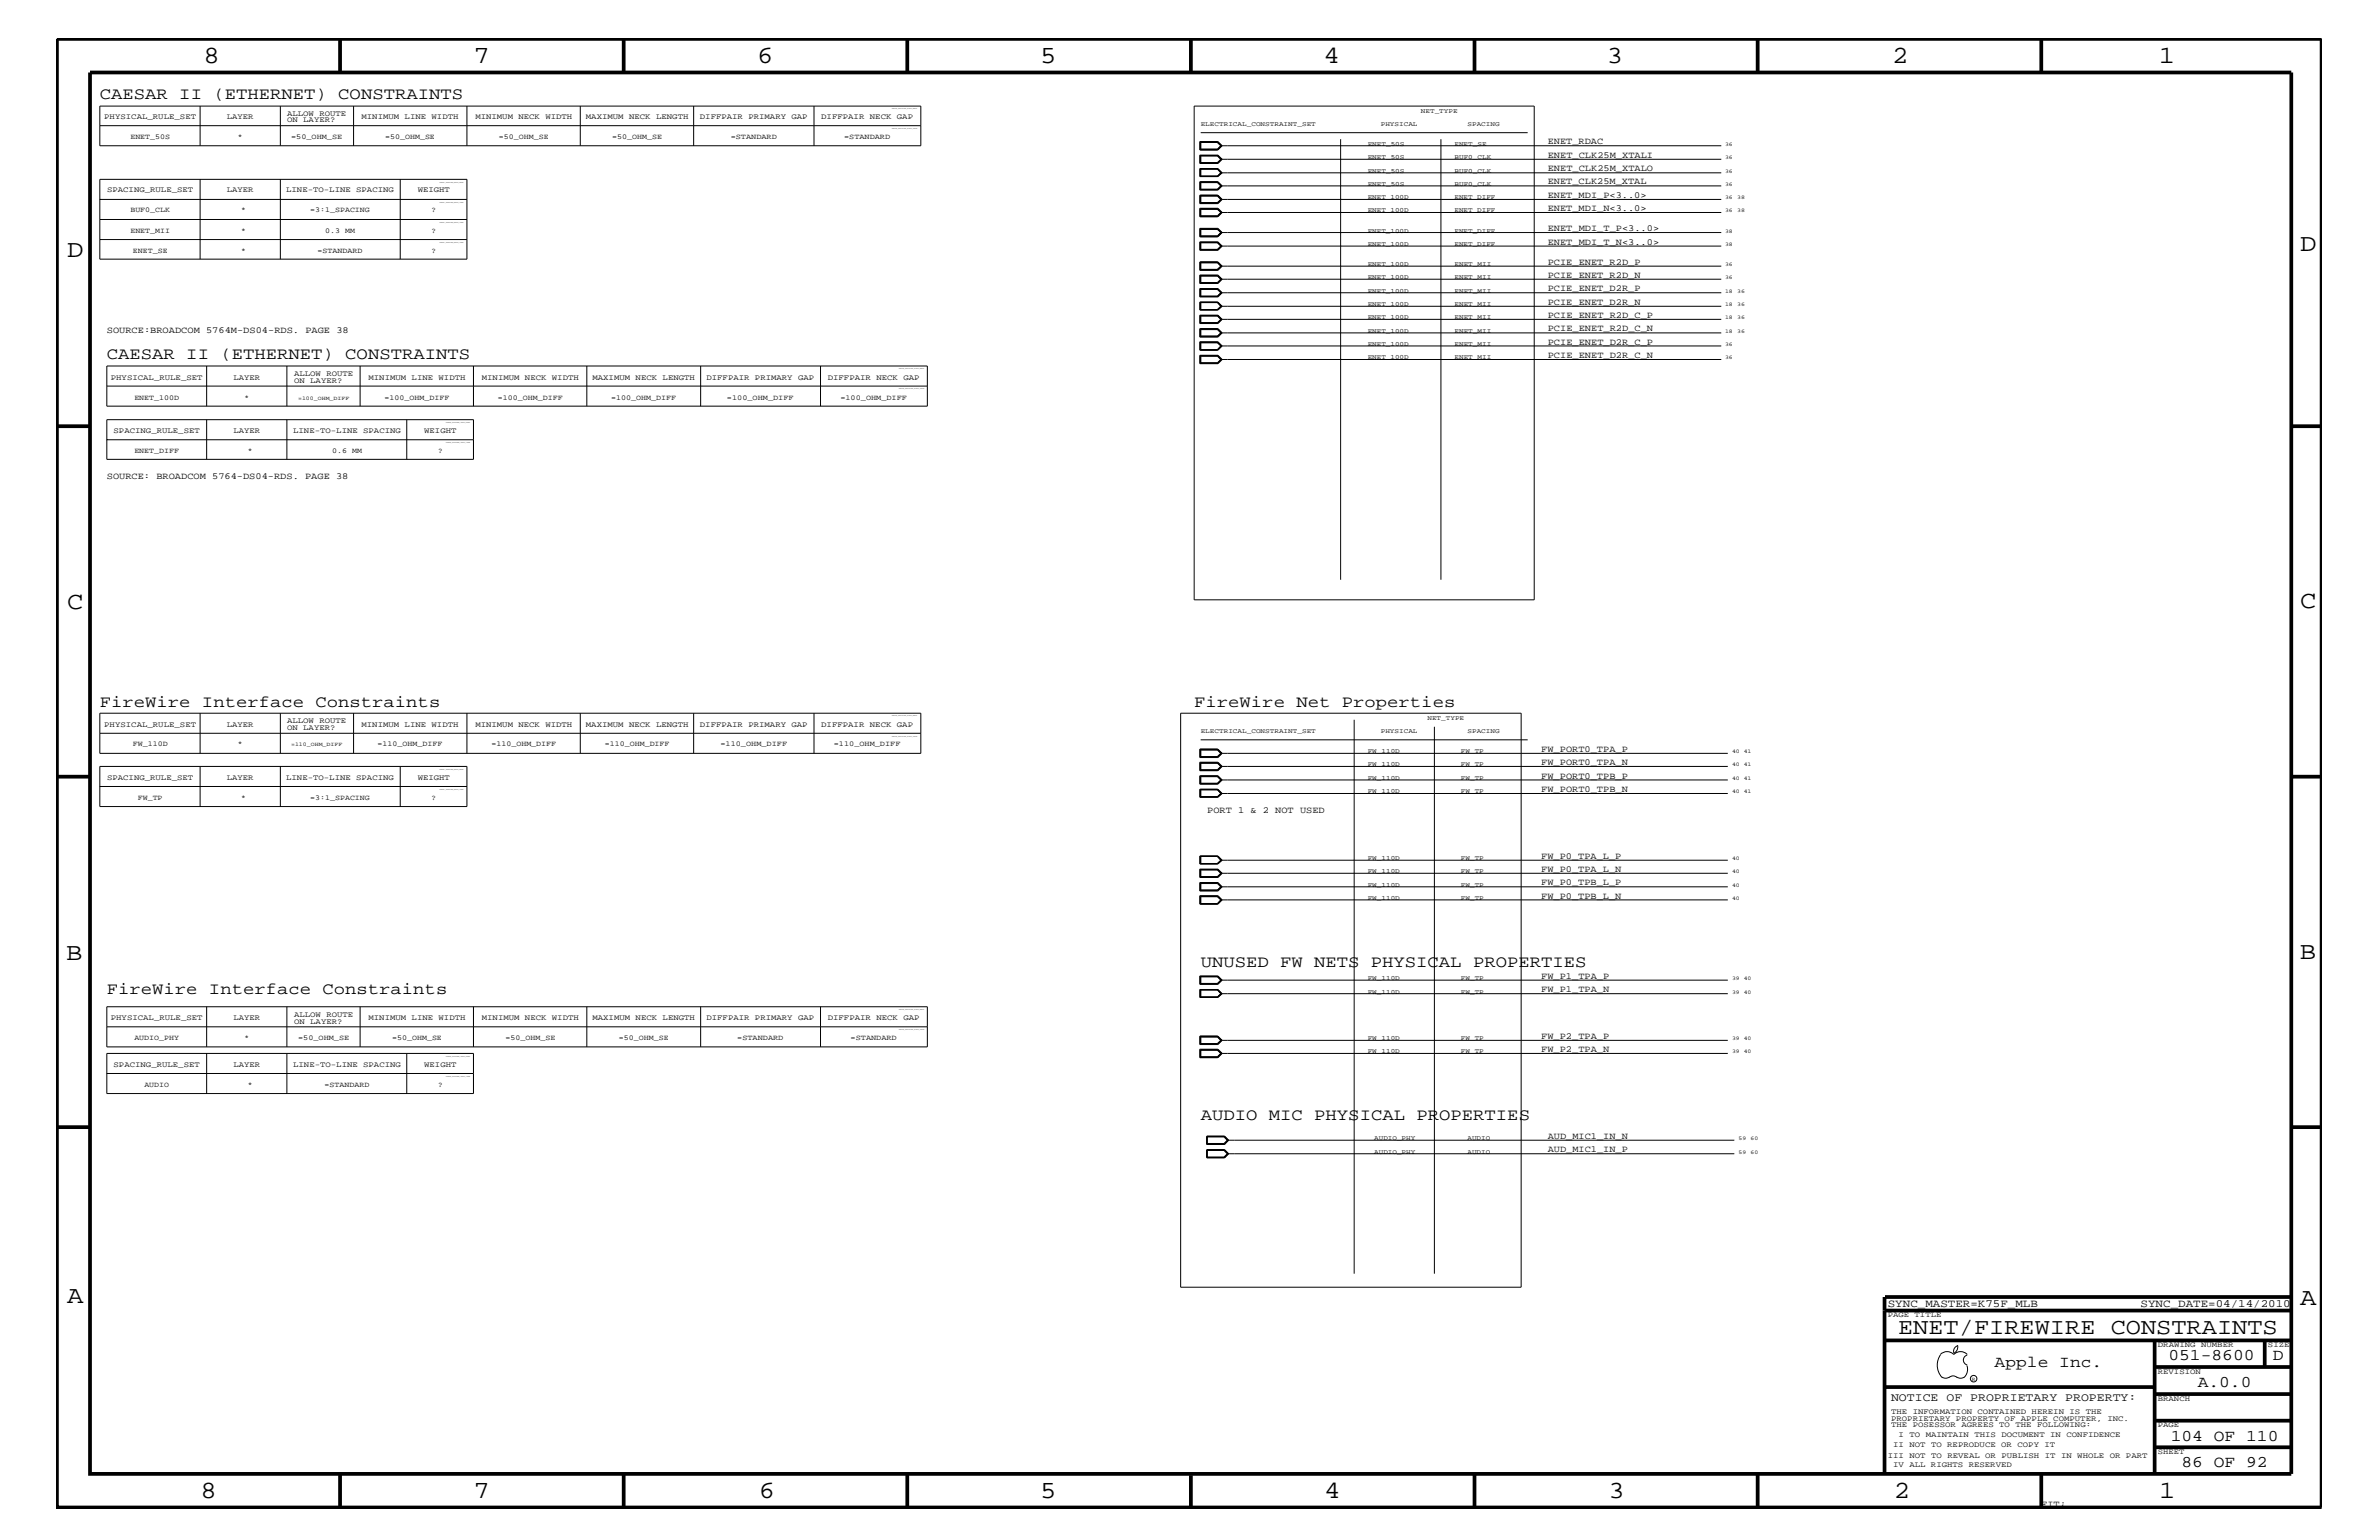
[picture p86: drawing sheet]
<svg xmlns="http://www.w3.org/2000/svg" width="432mm" height="279mm" viewBox="0 0 432 279" stroke-linecap="round" stroke-linejoin="round" font-family="sans-serif">
<defs><g id="words">
<g font-size="4.5">
<text x="36.9" y="11.5">8</text>
<text x="85.9" y="11.5">7</text>
<text x="137.4" y="11.5">6</text>
<text x="188.8" y="11.5">5</text>
<text x="240.2" y="11.5">4</text>
<text x="291.7" y="11.5">3</text>
<text x="343.4" y="11.5">2</text>
<text x="391.8" y="11.5">1</text>
<text x="12.2" y="46.7">D</text>
<text x="417.5" y="45.6">D</text>
<text x="12.2" y="110.5">C</text>
<text x="417.5" y="110.3">C</text>
<text x="417.4" y="173.9">B</text>
<text x="12" y="174.1">B</text>
<text x="12.2" y="236.4">A</text>
<text x="417.5" y="236.8">A</text>
<text x="36.4" y="271.8">8</text>
<text x="85.9" y="271.8">7</text>
<text x="137.8" y="271.8">6</text>
<text x="188.8" y="271.8">5</text>
<text x="240.4" y="271.8">4</text>
<text x="291.9" y="271.8">3</text>
<text x="343.7" y="271.8">2</text>
<text x="391.9" y="271.8">1</text>
</g>
<text font-size="4.1" x="344.5" y="242">ENET/FIREWIRE CONSTRAINTS</text>
<g font-size="3">
<text x="18.1" y="18">CAESAR II (ETHERNET) CONSTRAINTS</text>
<text x="19.4" y="65.2">CAESAR II (ETHERNET) CONSTRAINTS</text>
<text x="18.1" y="128.2">FireWire Interface Constraints</text>
<text x="216.7" y="128.2">FireWire Net Properties</text>
<text x="217.9" y="175.4">UNUSED FW NETS PHYSICAL PROPERTIES</text>
<text x="19.4" y="180.3">FireWire Interface Constraints</text>
<text x="217.9" y="203.2">AUDIO MIC PHYSICAL PROPERTIES</text>
<text x="362" y="248">Apple Inc.</text>
<text x="393.6" y="246.8">051-8600</text>
<text x="398.9" y="251.7">A.0.0</text>
<text x="412.5" y="246.8">D</text>
<text x="394" y="261.4">104 OF 110</text>
<text x="395.9" y="266.2">86 OF 92</text>
</g>
<text font-size="2.1" x="343.2" y="254.1">NOTICE OF PROPRIETARY PROPERTY:</text>
<g font-size="2">
<text x="342.6" y="237.2">SYNC_MASTER=K75F_MLB</text>
<text x="388.5" y="237.2">SYNC_DATE=04/14/2010</text>
</g>
<g font-size="1.7">
<text x="280.9" y="28.6">ENET_CLK25M_XTALI</text>
<text x="280.9" y="26.2">ENET_RDAC</text>
<text x="280.9" y="33.5">ENET_CLK25M_XTAL</text>
<text x="280.9" y="35.9">ENET_MDI_P&lt;3..0&gt;</text>
<text x="280.9" y="31.1">ENET_CLK25M_XTALO</text>
<text x="280.9" y="41.9">ENET_MDI_T_P&lt;3..0&gt;</text>
<text x="280.9" y="38.3">ENET_MDI_N&lt;3..0&gt;</text>
<text x="280.9" y="44.4">ENET_MDI_T_N&lt;3..0&gt;</text>
<text x="280.9" y="50.4">PCIE_ENET_R2D_N</text>
<text x="280.9" y="48">PCIE_ENET_R2D_P</text>
<text x="280.9" y="52.9">PCIE_ENET_D2R_P</text>
<text x="280.9" y="55.3">PCIE_ENET_D2R_N</text>
<text x="280.9" y="57.7">PCIE_ENET_R2D_C_P</text>
<text x="19.4" y="60.4">SOURCE:BROADCOM 5764M-DS04-RDS. PAGE 38</text>
<text x="280.9" y="60.1">PCIE_ENET_R2D_C_N</text>
<text x="280.9" y="62.5">PCIE_ENET_D2R_C_P</text>
<text x="280.9" y="65">PCIE_ENET_D2R_C_N</text>
<text x="19.4" y="87">SOURCE: BROADCOM 5764-DS04-RDS. PAGE 38</text>
<text x="279.7" y="136.4">FW_PORT0_TPA_P</text>
<text x="279.7" y="143.7">FW_PORT0_TPB_N</text>
<text x="279.7" y="141.3">FW_PORT0_TPB_P</text>
<text x="279.7" y="138.8">FW_PORT0_TPA_N</text>
<text x="219.1" y="147.5">PORT 1 &amp; 2 NOT USED</text>
<text x="279.7" y="155.8">FW_P0_TPA_L_P</text>
<text x="279.7" y="158.2">FW_P0_TPA_L_N</text>
<text x="279.7" y="160.6">FW_P0_TPB_L_P</text>
<text x="279.7" y="163.1">FW_P0_TPB_L_N</text>
<text x="279.7" y="177.6">FW_P1_TPA_P</text>
<text x="279.7" y="180">FW_P1_TPA_N</text>
<text x="279.7" y="188.5">FW_P2_TPA_P</text>
<text x="279.7" y="190.9">FW_P2_TPA_N</text>
<text x="280.9" y="206.6">AUD_MIC1_IN_N</text>
<text x="280.9" y="209.1">AUD_MIC1_IN_P</text>
<text x="370.5" y="273.5">FIT;</text>
</g>
<g font-size="1.4">
<text x="18.9" y="21.6">PHYSICAL_RULE_SET</text>
<text x="41.2" y="21.6">LAYER</text>
<text x="52.1" y="21">ALLOW ROUTE</text>
<text x="52.1" y="22.2">ON LAYER?</text>
<text x="65.6" y="21.6">MINIMUM LINE WIDTH</text>
<text x="86.3" y="21.6">MINIMUM NECK WIDTH</text>
<text x="106.3" y="21.6">MAXIMUM NECK LENGTH</text>
<text x="127" y="21.6">DIFFPAIR PRIMARY GAP</text>
<text x="149.1" y="21.6">DIFFPAIR NECK GAP</text>
<text x="23.7" y="25.3">ENET_50S</text>
<text x="43.2" y="25.3">*</text>
<text x="52.8" y="25.3">=50_OHM_SE</text>
<text x="69.9" y="25.3">=50_OHM_SE</text>
<text x="90.6" y="25.3">=50_OHM_SE</text>
<text x="111.1" y="25.3">=50_OHM_SE</text>
<text x="132.6" y="25.3">=STANDARD</text>
<text x="153.2" y="25.3">=STANDARD</text>
<text x="19.4" y="34.9">SPACING_RULE_SET</text>
<text x="41.2" y="34.9">LAYER</text>
<text x="51.9" y="34.9">LINE-TO-LINE SPACING</text>
<text x="75.8" y="34.9">WEIGHT</text>
<text x="23.7" y="38.6">BUF0_CLK</text>
<text x="43.8" y="38.6">*</text>
<text x="56.3" y="38.6">=3:1_SPACING</text>
<text x="78.3" y="38.6">?</text>
<text x="23.7" y="42.2">ENET_MII</text>
<text x="24.1" y="45.8">ENET_SE</text>
<text x="43.8" y="42.2">*</text>
<text x="43.8" y="45.8">*</text>
<text x="57.7" y="45.8">=STANDARD</text>
<text x="59" y="42.2">0.3 MM</text>
<text x="78.3" y="42.2">?</text>
<text x="78.3" y="45.8">?</text>
<text x="20.1" y="68.9">PHYSICAL_RULE_SET</text>
<text x="42.4" y="68.9">LAYER</text>
<text x="53.4" y="68.3">ALLOW ROUTE</text>
<text x="53.4" y="69.5">ON LAYER?</text>
<text x="66.9" y="68.9">MINIMUM LINE WIDTH</text>
<text x="87.5" y="68.9">MINIMUM NECK WIDTH</text>
<text x="107.5" y="68.9">MAXIMUM NECK LENGTH</text>
<text x="128.2" y="68.9">DIFFPAIR PRIMARY GAP</text>
<text x="150.2" y="68.9">DIFFPAIR NECK GAP</text>
<text x="24.4" y="72.5">ENET_100D</text>
<text x="44.4" y="72.5">*</text>
<text x="69.8" y="72.5">=100_OHM_DIFF</text>
<text x="90.4" y="72.5">=100_OHM_DIFF</text>
<text x="111" y="72.5">=100_OHM_DIFF</text>
<text x="132" y="72.5">=100_OHM_DIFF</text>
<text x="152.5" y="72.5">=100_OHM_DIFF</text>
<text x="20.6" y="78.5">SPACING_RULE_SET</text>
<text x="24.4" y="82.2">ENET_DIFF</text>
<text x="42.4" y="78.5">LAYER</text>
<text x="45" y="82.2">*</text>
<text x="53.2" y="78.5">LINE-TO-LINE SPACING</text>
<text x="60.3" y="82.2">0.6 MM</text>
<text x="77" y="78.5">WEIGHT</text>
<text x="79.5" y="82.2">?</text>
<text x="18.9" y="131.9">PHYSICAL_RULE_SET</text>
<text x="41.2" y="131.9">LAYER</text>
<text x="52.1" y="131.2">ALLOW ROUTE</text>
<text x="65.6" y="131.9">MINIMUM LINE WIDTH</text>
<text x="86.3" y="131.9">MINIMUM NECK WIDTH</text>
<text x="106.3" y="131.9">MAXIMUM NECK LENGTH</text>
<text x="127" y="131.9">DIFFPAIR PRIMARY GAP</text>
<text x="149.1" y="131.9">DIFFPAIR NECK GAP</text>
<text x="24.1" y="135.4">FW_110D</text>
<text x="43.2" y="135.4">*</text>
<text x="52.1" y="132.4">ON LAYER?</text>
<text x="68.5" y="135.4">=110_OHM_DIFF</text>
<text x="89.2" y="135.4">=110_OHM_DIFF</text>
<text x="109.8" y="135.4">=110_OHM_DIFF</text>
<text x="130.8" y="135.4">=110_OHM_DIFF</text>
<text x="151.3" y="135.4">=110_OHM_DIFF</text>
<text x="19.4" y="141.5">SPACING_RULE_SET</text>
<text x="41.2" y="141.5">LAYER</text>
<text x="51.9" y="141.5">LINE-TO-LINE SPACING</text>
<text x="75.8" y="141.5">WEIGHT</text>
<text x="25" y="145.1">FW_TP</text>
<text x="43.8" y="145.1">*</text>
<text x="56.3" y="145.1">=3:1_SPACING</text>
<text x="78.3" y="145.1">?</text>
<text x="20.1" y="185.1">PHYSICAL_RULE_SET</text>
<text x="42.4" y="185.1">LAYER</text>
<text x="53.4" y="184.5">ALLOW ROUTE</text>
<text x="53.4" y="185.7">ON LAYER?</text>
<text x="66.9" y="185.1">MINIMUM LINE WIDTH</text>
<text x="87.5" y="185.1">MINIMUM NECK WIDTH</text>
<text x="107.5" y="185.1">MAXIMUM NECK LENGTH</text>
<text x="128.2" y="185.1">DIFFPAIR PRIMARY GAP</text>
<text x="150.2" y="185.1">DIFFPAIR NECK GAP</text>
<text x="24.4" y="188.8">AUDIO_PHY</text>
<text x="44.4" y="188.8">*</text>
<text x="54.1" y="188.8">=50_OHM_SE</text>
<text x="71.2" y="188.8">=50_OHM_SE</text>
<text x="91.7" y="188.8">=50_OHM_SE</text>
<text x="112.3" y="188.8">=50_OHM_SE</text>
<text x="133.8" y="188.8">=STANDARD</text>
<text x="154.4" y="188.8">=STANDARD</text>
<text x="20.6" y="193.6">SPACING_RULE_SET</text>
<text x="26.2" y="197.2">AUDIO</text>
<text x="42.4" y="193.6">LAYER</text>
<text x="45" y="197.2">*</text>
<text x="53.2" y="193.6">LINE-TO-LINE SPACING</text>
<text x="58.9" y="197.2">=STANDARD</text>
<text x="77" y="193.6">WEIGHT</text>
<text x="79.5" y="197.2">?</text>
<text x="342.6" y="239">PAGE TITLE</text>
<text x="391.7" y="244.5">DRAWING NUMBER</text>
<text x="411.6" y="244.5">SIZE</text>
<text x="391.7" y="249.3">REVISION</text>
<text x="343.2" y="256.6">THE INFORMATION CONTAINED HEREIN IS THE</text>
<text x="343.2" y="257.8">PROPRIETARY PROPERTY OF APPLE COMPUTER, INC.</text>
<text x="391.7" y="254.1">BRANCH</text>
<text x="343.2" y="258.9">THE POSESSOR AGREES TO THE FOLLOWING:</text>
<text x="343.6" y="262.6">II NOT TO REPRODUCE OR COPY IT</text>
<text x="344.6" y="260.8">I TO MAINTAIN THIS DOCUMENT IN CONFIDENCE</text>
<text x="391.7" y="263.8">SHEET</text>
<text x="391.7" y="258.9">PAGE</text>
<text x="342.6" y="264.4">III NOT TO REVEAL OR PUBLISH IT IN WHOLE OR PART</text>
<text x="343.6" y="266.2">IV ALL RIGHTS RESERVED</text>
</g>
<g font-size="1.2">
<text x="217.9" y="22.8">ELECTRICAL_CONSTRAINT_SET</text>
<text x="250.6" y="22.8">PHYSICAL</text>
<text x="257.9" y="20.4">NET_TYPE</text>
<text x="266.4" y="22.8">SPACING</text>
<text x="248.2" y="28.9">ENET_50S</text>
<text x="248.2" y="26.4">ENET_50S</text>
<text x="264" y="28.9">BUF0_CLK</text>
<text x="264" y="26.4">ENET_SE</text>
<text x="248.2" y="33.7">ENET_50S</text>
<text x="248.2" y="31.4">ENET_50S</text>
<text x="264" y="31.4">BUF0_CLK</text>
<text x="264" y="33.7">BUF0_CLK</text>
<text x="248.2" y="36.2">ENET_100D</text>
<text x="248.2" y="38.6">ENET_100D</text>
<text x="264" y="36.2">ENET_DIFF</text>
<text x="264" y="38.6">ENET_DIFF</text>
<text x="248.2" y="44.6">ENET_100D</text>
<text x="248.2" y="42.2">ENET_100D</text>
<text x="264" y="44.6">ENET_DIFF</text>
<text x="264" y="42.2">ENET_DIFF</text>
<text x="248.2" y="50.7">ENET_100D</text>
<text x="248.2" y="48.3">ENET_100D</text>
<text x="248.2" y="53.1">ENET_100D</text>
<text x="264" y="50.7">ENET_MII</text>
<text x="264" y="48.3">ENET_MII</text>
<text x="264" y="53.1">ENET_MII</text>
<text x="248.2" y="55.6">ENET_100D</text>
<text x="248.2" y="57.9">ENET_100D</text>
<text x="264" y="55.6">ENET_MII</text>
<text x="264" y="57.9">ENET_MII</text>
<text x="248.2" y="60.4">ENET_100D</text>
<text x="248.2" y="62.8">ENET_100D</text>
<text x="248.2" y="65.2">ENET_100D</text>
<text x="264" y="60.4">ENET_MII</text>
<text x="264" y="62.8">ENET_MII</text>
<text x="264" y="65.2">ENET_MII</text>
<text x="259.1" y="130.6">NET_TYPE</text>
<text x="217.9" y="133">ELECTRICAL_CONSTRAINT_SET</text>
<text x="248.2" y="136.7">FW_110D</text>
<text x="250.6" y="133">PHYSICAL</text>
<text x="265.2" y="136.7">FW_TP</text>
<text x="266.4" y="133">SPACING</text>
<text x="248.2" y="144">FW_110D</text>
<text x="248.2" y="141.5">FW_110D</text>
<text x="248.2" y="139.1">FW_110D</text>
<text x="265.2" y="144">FW_TP</text>
<text x="265.2" y="141.5">FW_TP</text>
<text x="265.2" y="139.1">FW_TP</text>
<text x="248.2" y="156.1">FW_110D</text>
<text x="248.2" y="158.4">FW_110D</text>
<text x="248.2" y="160.9">FW_110D</text>
<text x="265.2" y="156.1">FW_TP</text>
<text x="265.2" y="158.4">FW_TP</text>
<text x="265.2" y="160.9">FW_TP</text>
<text x="248.2" y="163.3">FW_110D</text>
<text x="265.2" y="163.3">FW_TP</text>
<text x="248.2" y="177.8">FW_110D</text>
<text x="265.2" y="177.8">FW_TP</text>
<text x="248.2" y="180.3">FW_110D</text>
<text x="265.2" y="180.3">FW_TP</text>
<text x="248.2" y="188.8">FW_110D</text>
<text x="248.2" y="191.1">FW_110D</text>
<text x="265.2" y="188.8">FW_TP</text>
<text x="265.2" y="191.1">FW_TP</text>
<text x="249.4" y="206.9">AUDIO_PHY</text>
<text x="249.4" y="209.3">AUDIO_PHY</text>
<text x="266.4" y="206.9">AUDIO</text>
<text x="266.4" y="209.3">AUDIO</text>
</g>
<g font-size="1">
<text x="313.1" y="28.9">36</text>
<text x="313.1" y="26.4">36</text>
<text x="313.1" y="33.7">36</text>
<text x="313.1" y="31.4">36</text>
<text x="313.1" y="36.2">36</text>
<text x="313.1" y="38.6">36</text>
<text x="315.3" y="36.2">38</text>
<text x="315.3" y="38.6">38</text>
<text x="313.1" y="44.6">38</text>
<text x="313.1" y="42.2">38</text>
<text x="313.1" y="50.7">36</text>
<text x="313.1" y="48.3">36</text>
<text x="313.1" y="53.1">18</text>
<text x="315.3" y="53.1">36</text>
<text x="313.1" y="55.6">18</text>
<text x="313.1" y="57.9">18</text>
<text x="315.3" y="55.6">36</text>
<text x="315.3" y="57.9">36</text>
<text x="313.1" y="60.4">18</text>
<text x="313.1" y="62.8">36</text>
<text x="313.1" y="65.2">36</text>
<text x="315.3" y="60.4">36</text>
<text x="54.1" y="72.5">=100_OHM_DIFF</text>
<text x="52.8" y="135.4">=110_OHM_DIFF</text>
<text x="314.4" y="136.7">40 41</text>
<text x="314.4" y="144">40 41</text>
<text x="314.4" y="141.5">40 41</text>
<text x="314.4" y="139.1">40 41</text>
<text x="314.4" y="156.1">40</text>
<text x="314.4" y="158.4">40</text>
<text x="314.4" y="160.9">40</text>
<text x="314.4" y="163.3">40</text>
<text x="314.4" y="177.8">39 40</text>
<text x="314.4" y="180.3">39 40</text>
<text x="314.4" y="188.8">39 40</text>
<text x="314.4" y="191.1">39 40</text>
<text x="315.6" y="206.9">59</text>
<text x="315.6" y="209.3">59</text>
<text x="317.8" y="206.9">60</text>
<text x="317.8" y="209.3">60</text>
<text x="357.9" y="250.5">R</text>
</g>
<g font-size=".3">
<text x="161.9" y="19.8">TABLE_PHYSICAL_RULE_HEAD</text>
<text x="161.9" y="23.5">TABLE_PHYSICAL_RULE_ITEM</text>
<text x="79.8" y="33.1">TABLE_SPACING_RULE_HEAD</text>
<text x="79.8" y="40.4">TABLE_SPACING_RULE_ITEM</text>
<text x="79.8" y="36.8">TABLE_SPACING_RULE_ITEM</text>
<text x="79.8" y="44.1">TABLE_SPACING_RULE_ITEM</text>
<text x="163.2" y="70.6">TABLE_PHYSICAL_RULE_ITEM</text>
<text x="163.2" y="67">TABLE_PHYSICAL_RULE_HEAD</text>
<text x="80.9" y="76.7">TABLE_SPACING_RULE_HEAD</text>
<text x="80.9" y="80.4">TABLE_SPACING_RULE_ITEM</text>
<text x="161.9" y="130">TABLE_PHYSICAL_RULE_HEAD</text>
<text x="161.9" y="133.6">TABLE_PHYSICAL_RULE_ITEM</text>
<text x="79.8" y="139.6">TABLE_SPACING_RULE_HEAD</text>
<text x="79.8" y="143.3">TABLE_SPACING_RULE_ITEM</text>
<text x="163.2" y="183.2">TABLE_PHYSICAL_RULE_HEAD</text>
<text x="80.9" y="191.7">TABLE_SPACING_RULE_HEAD</text>
<text x="163.2" y="186.9">TABLE_PHYSICAL_RULE_ITEM</text>
<text x="80.9" y="195.4">TABLE_SPACING_RULE_ITEM</text>
</g>
</g></defs>
<g fill="none" stroke="#000" stroke-width=".18">
<path d="M18.1 19.2h149v7.2h-149zM36.3 19.2v7.2M50.9 19.2v7.2M64.2 19.2v7.2M84.8 19.2v7.2M105.3 19.2v7.2M125.9 19.2v7.2M147.7 19.2v7.2M216.7 19.2h61.8v89.6h-61.8zM18.1 36.2v10.8h66.7v-14.5h-66.7v3.7h66.7M18.1 22.8h149M18.1 39.8h66.7"/>
<path d="M36.3 32.5v14.5M50.9 32.5v14.5M72.6 32.5v14.5M217.8 28.1h3.3l.7 .8-.7 .8h-3.3zM217.8 25.7h3.3l.7 .7-.7 .8h-3.3zM217.8 30.6h3.3l.7 .8-.7 .6h-3.3zM217.8 33h3.3l.7 .7-.7 .8h-3.3zM217.8 35.4h3.3l.7 .8-.7 .7h-3.3zM217.8 37.8h3.3l.7 .8-.7 .7h-3.3zM217.8 27.2v-1.4h3.2l.7 .6-.7 .8M217.8 30.6v1.4M217.8 35.4v1.5h3.2l.7-.7-.7-.8"/>
<path d="M217.8 39.3v-1.4h3.2l.7 .7-.7 .7M217.9 25.9h3.1l.7 .5-.7 .7h-3.1zM217.9 28.2v1.4M217.9 33v1.4M217.9 35.5h3.1l.7 .7-.7 .6h-3.1zM217.9 38h3.1l.7 .6-.7 .6h-3.1zM217.9 28.3h3.1l.6 .6M217.9 35.6h3.1l.6 .6M217.9 33.1h3.1l.6 .6M217.9 24.1h59.4M221 30.7h-3.1v1.2h3.1M221 28.2l.7 .7-.7 .7"/>
<path d="M221 28.2h-3.2v1.4h3.2M221 33h-3.2v1.4h3.2M221 30.7l.7 .7-.7 .5M221 30.6l.7 .8-.7 .6M221 30.7l.6 .7M221 38l.6 .6M221 33l.7 .7-.7 .7M221 25.9l.6 .5M221.6 28.9l-.6 .6h-3.1M221.6 28.9h90.8M221.6 31.4l-.6 .5M221.6 31.4h90.8"/>
<path d="M221.6 36.2l-.6 .6M221.6 36.2h90.8M221.6 38.6l-.6 .5h-3.1M221.6 38.6h90.8M221.6 33.7l-.6 .6h-3.1M221.6 33.7h90.8M221.6 26.4l-.6 .6h-3.1M221.6 26.4h90.8M243.3 25.3v79.9M261.5 25.3v79.9M18.1 43.5h66.7M217.8 41.4h3.3l.7 .8-.7 .8h-3.3z"/>
<path d="M217.8 43.9h3.3l.7 .7-.7 .8h-3.3zM217.8 47.5h3.3l.7 .8-.7 .8h-3.3zM217.8 49.9h3.3l.7 .8-.7 .7h-3.3zM217.8 52.4h3.3l.7 .7-.7 .8h-3.3zM217.8 54.8h3.3l.7 .8-.7 .6h-3.3zM217.8 57.2h3.3l.7 .7-.7 .8h-3.3zM217.8 59.6h3.3l.7 .8-.7 .8h-3.3zM217.8 43v-1.5h3.2l.7 .7-.7 .8M217.8 47.5v1.5h3.2l.7-.7-.7-.8M217.8 51.4v-1.4h3.2l.7 .7-.7 .7M217.8 54.8v1.4M217.8 59.6v1.5h3.2l.7-.7-.7-.8"/>
<path d="M217.9 41.6h3.1l.7 .6-.7 .7h-3.1zM217.9 44v1.3M217.9 47.6h3.1l.7 .7-.7 .6h-3.1zM217.9 50.1h3.1l.7 .6-.7 .6h-3.1zM217.9 52.4v1.4M217.9 57.3v1.3M217.9 59.7h3.1l.7 .7-.7 .6h-3.1zM217.9 44.1h3.1l.6 .5M217.9 47.7h3.1l.6 .6M217.9 52.5h3.1l.6 .6M217.9 57.3h3.1l.6 .6M217.9 59.8h3.1l.6 .6"/>
<path d="M221 54.9h-3.1v1.3h3.1M221 44h-3.2v1.3h3.2M221 52.4h-3.2v1.4h3.2M221 57.3h-3.2v1.3h3.2M221 41.6l.6 .6M221 44l.7 .6-.7 .7M221 50.1l.6 .6M221 52.4l.7 .7-.7 .7M221 54.9l.7 .7-.7 .6M221 54.8l.7 .8-.7 .6M221 54.9l.6 .7M221 57.3l.7 .6-.7 .7"/>
<path d="M221.6 42.2l-.6 .6h-3.1M221.6 42.2h90.8M221.6 44.6l-.6 .6h-3.1M221.6 44.6h90.8M221.6 48.3l-.6 .6M221.6 48.3h90.8M221.6 50.7l-.6 .6h-3.1M221.6 50.7h90.8M221.6 53.1l-.6 .6h-3.1M221.6 53.1h90.8M221.6 55.6l-.6 .6M221.6 55.6h90.8"/>
<path d="M221.6 57.9l-.6 .6h-3.1M221.6 57.9h90.8M19.4 79.8v3.5h66.5v-7.2h-66.5v3.7h66.5M19.4 66.4h148.9v7.3h-148.9zM19.4 70h148.9M37.5 66.4v7.3M37.5 76.1v7.2M52.1 66.4v7.3M52.1 76.1v7.2M65.4 66.4v7.3M73.8 76.1v7.2M85.9 66.4v7.3"/>
<path d="M106.5 66.4v7.3M127.2 66.4v7.3M148.9 66.4v7.3M217.8 62h3.3l.7 .8-.7 .7h-3.3zM217.8 64.5h3.3l.7 .7-.7 .8h-3.3zM217.8 63.5v-1.4h3.2l.7 .7-.7 .7M217.9 64.5v1.4M217.9 64.6h3.1l.6 .6M221 62.2h-3.1v1.2h3.1M221 64.5h-3.2v1.4h3.2M221 62.2l.7 .6-.7 .6M221 62.2l.6 .6"/>
<path d="M221 64.5l.7 .7-.7 .7M221.6 60.4l-.6 .6M221.6 60.4h90.8M221.6 62.8l-.6 .6M221.6 62.8h90.8M221.6 65.2l-.6 .6h-3.1M221.6 65.2h90.8M18.1 129.4h149v7.3h-149zM18.1 133h149M36.3 129.4v7.3M36.3 139.1v7.2M50.9 129.4v7.3"/>
<path d="M50.9 139.1v7.2M64.2 129.4v7.3M72.6 139.1v7.2M84.8 129.4v7.3M105.3 129.4v7.3M125.9 129.4v7.3M147.7 129.4v7.3M214.3 129.4h61.8v104.1h-61.8zM217.8 135.9h3.3l.7 .8-.7 .7h-3.3zM217.8 138.3h3.3l.7 .8-.7 .7h-3.3zM217.8 135.9v1.5h3.2l.7-.7-.7-.8M217.8 139.8v-1.4h3.2l.7 .7-.7 .7"/>
<path d="M217.9 136h3.1l.7 .7-.7 .6h-3.1zM217.9 138.5h3.1l.7 .6-.7 .6h-3.1zM217.9 136.1h3.1l.6 .6M217.9 134.2h59.4M221 138.5l.6 .6M221.6 136.7l-.6 .6M221.6 136.7h92M221.6 139.1l-.6 .5h-3.1M221.6 139.1h92M245.8 130.6v100.5M260.4 131.9v99.2M18.1 142.7v3.6h66.7v-7.2h-66.7v3.6h66.7"/>
<path d="M217.8 140.7h3.3l.7 .8-.7 .8h-3.3zM217.8 143.2h3.3l.7 .8-.7 .6h-3.3zM217.8 155.3h3.3l.7 .8-.7 .6h-3.3zM217.8 157.7h3.3l.7 .7-.7 .8h-3.3zM217.8 143.2v1.4M217.8 155.3v1.4M217.9 140.8v1.4M217.9 157.8v1.3M217.9 140.9h3.1l.6 .6M217.9 157.8h3.1l.6 .6M221 143.3h-3.1v1.3h3.1M221 155.4h-3.1v1.3h3.1"/>
<path d="M221 140.8h-3.2v1.4h3.2M221 157.8h-3.2v1.3h3.2M221 140.8l.7 .7-.7 .7M221 143.3l.7 .7-.7 .6M221 143.2l.7 .8-.7 .6M221 143.3l.6 .7M221 155.4l.7 .7-.7 .6M221 155.3l.7 .8-.7 .6M221 155.4l.6 .7M221 157.8l.7 .6-.7 .7M221.6 141.5l-.6 .6h-3.1M221.6 141.5h92"/>
<path d="M221.6 144l-.6 .6M221.6 144h92M221.6 156.1l-.6 .6M221.6 156.1h92M221.6 158.4l-.6 .6h-3.1M221.6 158.4h92M217.8 160.1h3.3l.7 .8-.7 .8h-3.3zM217.8 162.5h3.3l.7 .8-.7 .7h-3.3zM217.8 177.1h3.3l.7 .7-.7 .8h-3.3zM217.8 179.5h3.3l.7 .8-.7 .7h-3.3zM217.8 160.1v1.5h3.2l.7-.7-.7-.8M217.8 164v-1.4h3.2l.7 .7-.7 .7"/>
<path d="M217.8 179.5v1.5M217.9 160.2h3.1l.7 .7-.7 .6h-3.1zM217.9 177.2v1.3M217.9 160.3h3.1l.6 .6M217.9 177.2h3.1l.6 .6M221 162.7h-3.1v1.2h3.1M221 179.6h-3.1v1.3h3.1M221 177.2h-3.2v1.3h3.2M221 162.7l.7 .6-.7 .6M221 162.7l.6 .6M221 177.2l.7 .6-.7 .7M221 179.6l.7 .7-.7 .6"/>
<path d="M221 179.5l.7 .8-.7 .7M221 179.6l.6 .7M221.6 160.9l-.6 .6M221.6 160.9h92M221.6 163.3l-.6 .6M221.6 163.3h92M221.6 177.8l-.6 .6h-3.1M221.6 177.8h92M19.4 194.8v3.6h66.5v-7.3h-66.5v3.7h66.5M19.4 182.7h148.9v7.2h-148.9zM19.4 186.3h148.9M37.5 182.7v7.2"/>
<path d="M37.5 191.1v7.3M52.1 182.7v7.2M52.1 191.1v7.3M65.4 182.7v7.2M73.8 191.1v7.3M85.9 182.7v7.2M106.5 182.7v7.2M127.2 182.7v7.2M148.9 182.7v7.2M217.8 188h3.3l.7 .8-.7 .7h-3.3zM217.8 190.4h3.3l.7 .7-.7 .8h-3.3zM217.8 188v1.4h3.2l.7-.6-.7-.8"/>
<path d="M217.8 191.9v-1.5h3.2l.7 .7-.7 .8M217.9 188.1h3.1l.7 .7-.7 .5h-3.1zM217.9 190.5h3.1l.7 .6-.7 .7h-3.1zM217.9 188.2h3.1l.6 .6M221 190.5l.6 .6M221.6 180.3l-.6 .6M221.6 180.3h92M221.6 191.1l-.6 .6h-3.1M221.6 191.1h92M221.6 188.8l-.6 .5M221.6 188.8h92M219 206.1h3.3l.7 .8-.7 .7h-3.3z"/>
<path d="M219 208.6h3.3l.7 .7-.7 .8h-3.3zM219 206.2h3.3M219 210h3.3M219 208.6h3.3M219.1 206.2v1.3h3.2l.5-.6-.5-.7M219.1 208.6v1.4M219.1 206.3h3.1l.6 .6M219.1 208.7h3.1l.6 .6M222.3 206.2l.6 .7-.6 .7M222.3 208.6l.5 .7-.5 .7M222.3 208.6l.6 .7-.6 .7M222.8 206.9l-.6 .6h-3.1"/>
<path d="M222.8 206.9h92M222.8 209.3l-.6 .6h-3.1M222.8 209.3h92M352.2 245.7a1.69 1.69 0 0 1 2.4 0 1.72 1.72 0 0 1 2.5 0M352.2 245.8a3.3 3.3 0 0 0 .3 4.1M352.4 249.8l.7 .2 .8-.2M353.8 249.9l.7-.3 .7 .3M355.1 249.8l.8 .2 .7-.2M355.3 244.2a1.02 1.02 0 0 0-.6 1.4M355.3 244v.2a1.27 1.27 0 0 1-.6 1.3M357 247.7l.1 .7a2.03 2.03 0 0 1-.6 1.5M357.1 245.8a.93 .93 0 0 0-.7 .9 .93 .93 0 0 0 .7 .9"/>
<circle cx="358.2" cy="250.1" r=".59"/>
</g>
<g fill="none" stroke="#000" stroke-width=".68" stroke-linecap="butt">
<path d="M10.3 7.1h411.1v266.4h-411.1zM16.3 13.2h399.6v254.2h-399.6zM61.7 7.1v6.1M113.2 7.1v6.1M164.7 7.1v6.1M216.2 7.1v6.1M267.6 7.1v6.1M319 7.1v6.1M370.5 7.1v6.1M10.3 77.3h6M415.9 77.3h5.5M10.3 140.9h6"/>
<path d="M415.9 140.9h5.5M10.3 204.5h6M415.9 204.5h5.5M342.1 235.3v32.1M342.1 237.8h73.8M342.1 235.3h73.8M342.1 243.2h73.8M342.1 251.7h49M391.1 243.2v24.2M391.1 257.8h24.8M391.1 252.9h24.8M391.1 248h24.8"/>
<path d="M411.1 243.2v4.8M61.7 267.4v6.1M113.2 267.4v6.1M164.7 267.4v6.1M216.2 267.7v5.8M267.6 267.4v6.1M319 267.4v6.1M370.5 267.4v6.1M391.1 262.6h24.8"/>
</g>
<use href="#words"/>
</svg>
